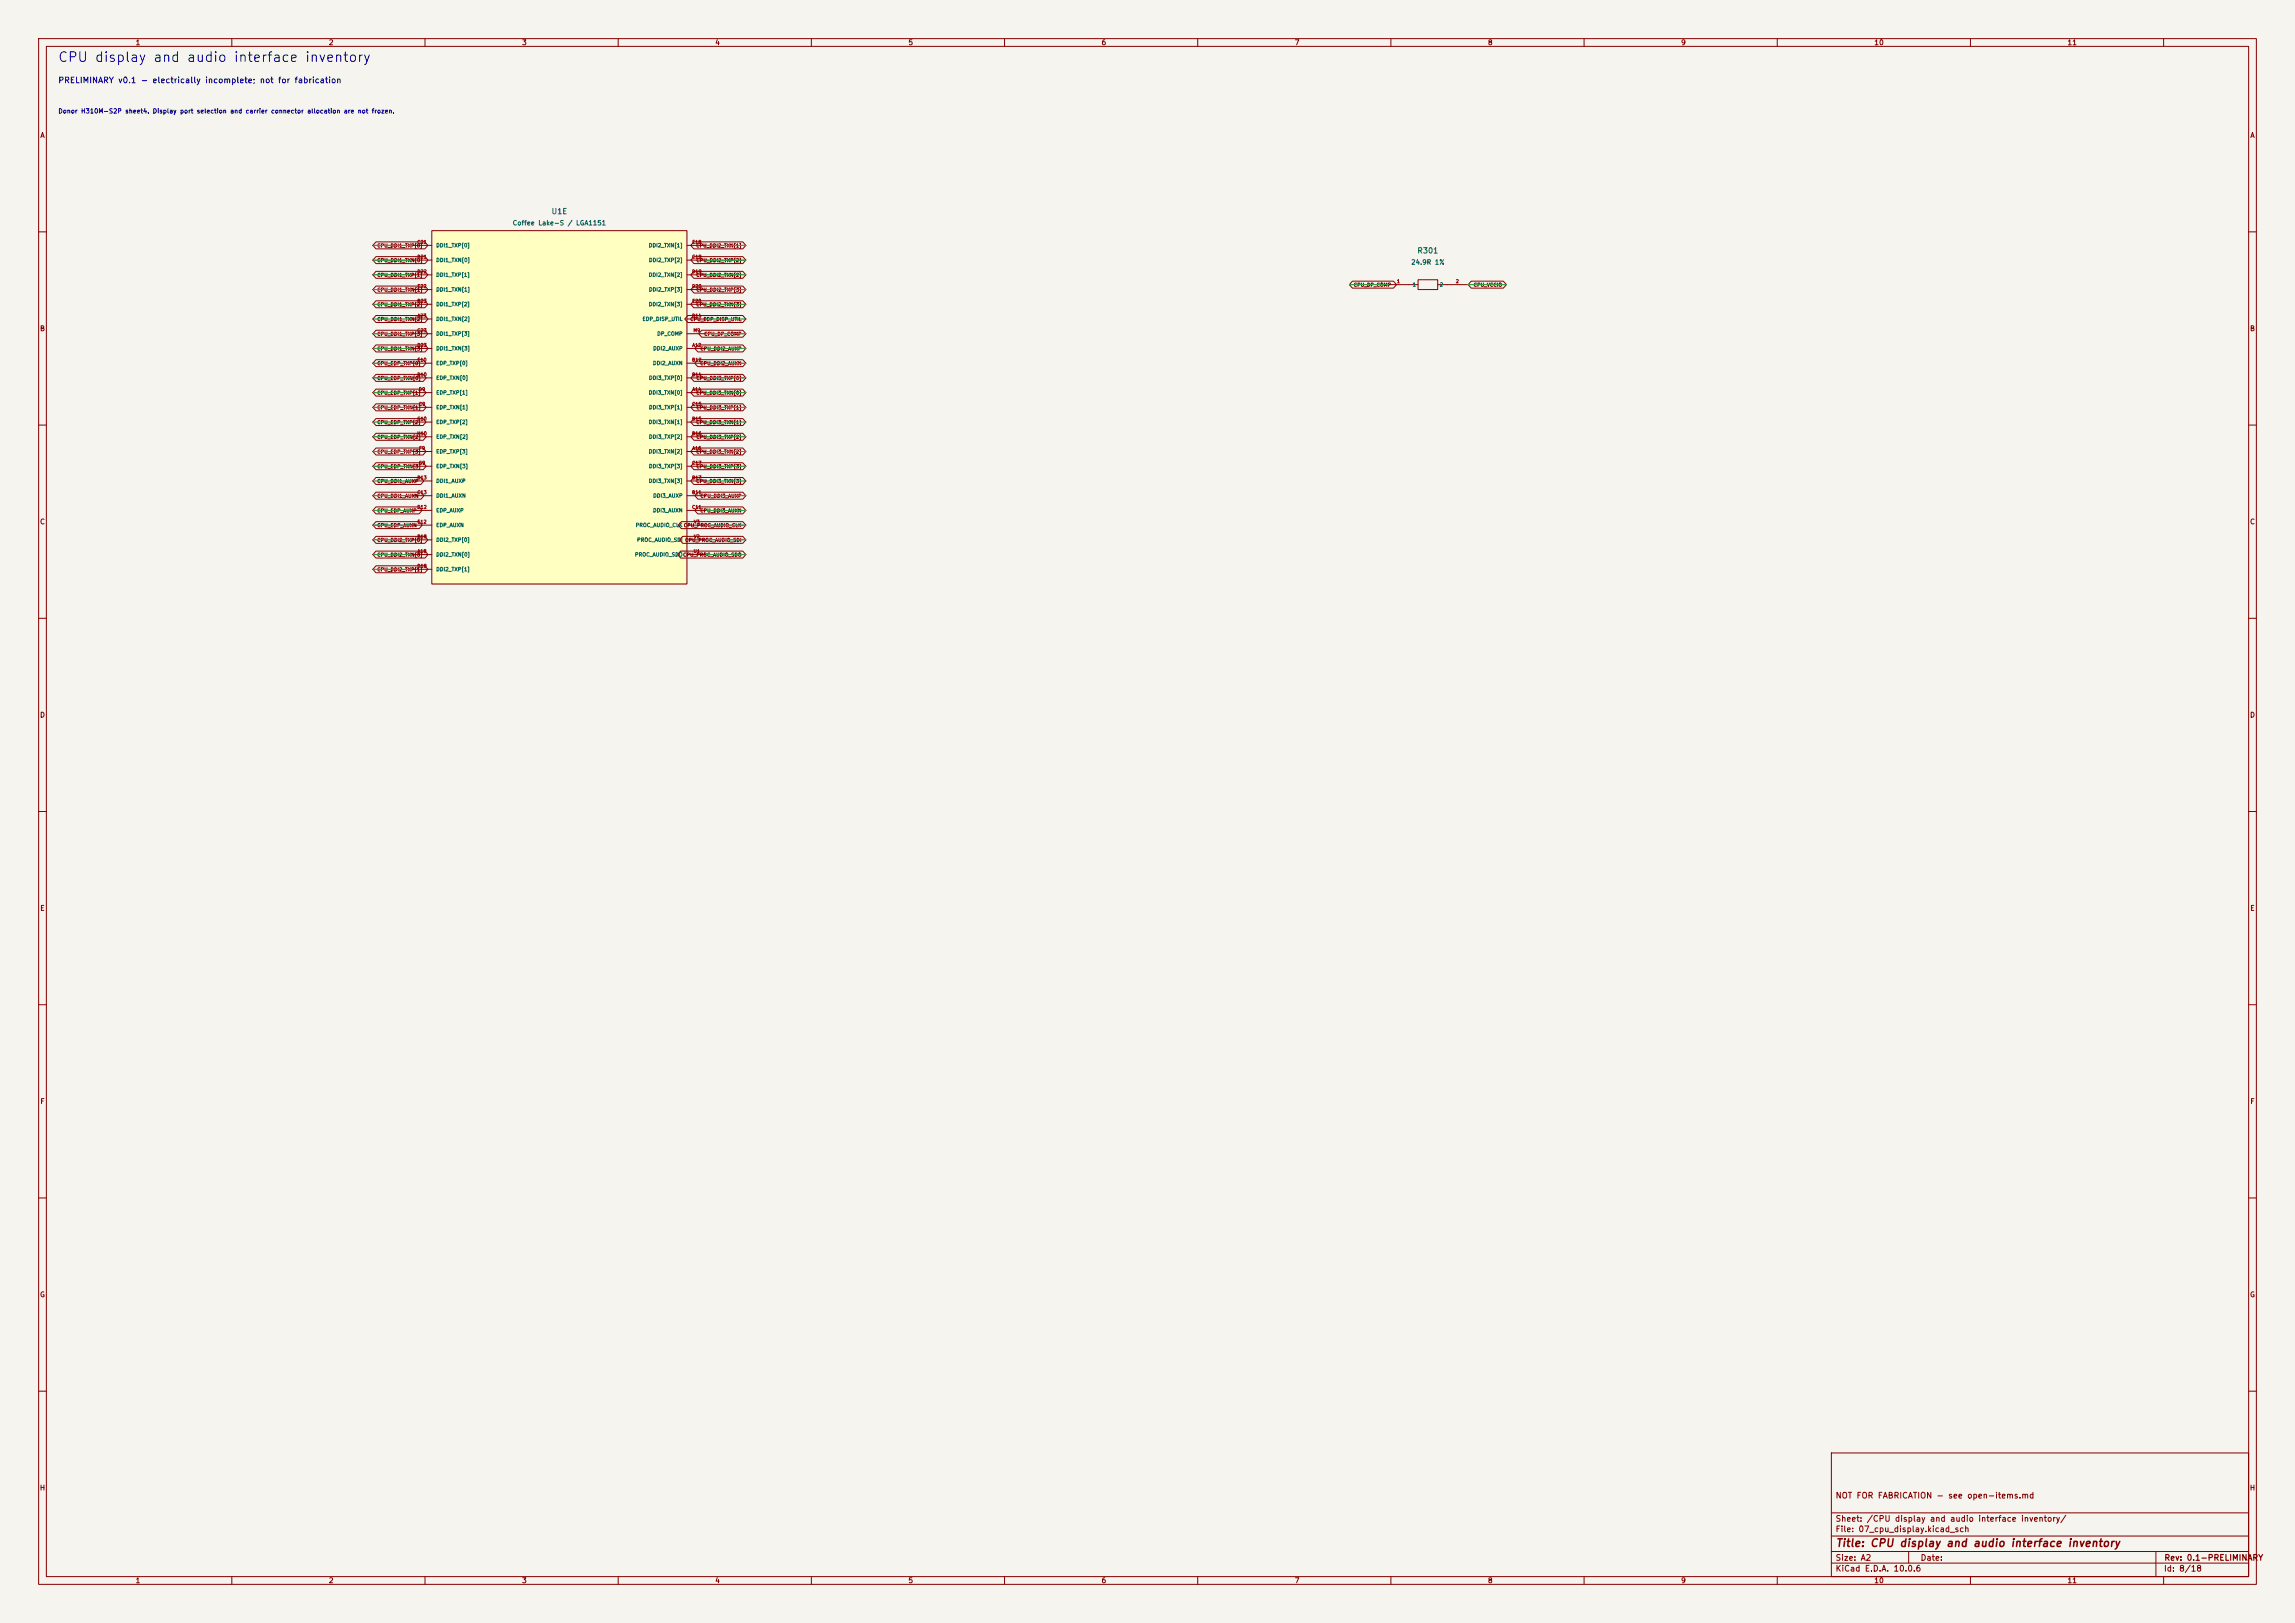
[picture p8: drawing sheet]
<svg xmlns="http://www.w3.org/2000/svg" width="594mm" height="420mm" viewBox="0 0 594 420" stroke-linecap="round" stroke-linejoin="round" font-family="sans-serif">
<defs><g id="words">
<text font-size="2.5" fill="#0000c2" x="14.9" y="16.7">CPU display and audio interface inventory</text>
<text font-size="2" fill="#840000" x="475" y="400.8">Title: CPU display and audio interface inventory</text>
<text font-size="1.5" fill="#0000c2" x="15" y="21.9">PRELIMINARY v0.1 - electrically incomplete; not for fabrication</text>
<g font-size="1.5" fill="#840000">
<text x="475" y="388.1">NOT FOR FABRICATION - see open-items.md</text>
<text x="475" y="394.1">Sheet: /CPU display and audio interface inventory/</text>
<text x="475" y="396.8">File: 07_cpu_display.kicad_sch</text>
<text x="475" y="407">KiCad E.D.A. 10.0.6</text>
<text x="475" y="404.2">Size: A2</text>
<text x="497" y="404.2">Date:</text>
<text x="560" y="407">Id: 8/18</text>
<text x="560.1" y="404.2">Rev: 0.1-PRELIMINARY</text>
</g>
<g font-size="1.4" fill="#006464">
<text x="142.6" y="55.8">U1E</text>
<text x="366.7" y="65.9">R301</text>
</g>
<g font-size="1.3" fill="#840000">
<text x="35" y="12">1</text>
<text x="85" y="12">2</text>
<text x="135" y="12">3</text>
<text x="185" y="12">4</text>
<text x="235" y="12">5</text>
<text x="285" y="12">6</text>
<text x="335" y="12">7</text>
<text x="385" y="12">8</text>
<text x="435" y="12">9</text>
<text x="485" y="12">10</text>
<text x="535" y="12">11</text>
<text x="10.3" y="36">A</text>
<text x="582.3" y="36">A</text>
<text x="10.2" y="86">B</text>
<text x="582.2" y="86">B</text>
<text x="10.2" y="136">C</text>
<text x="582.2" y="136">C</text>
<text x="10.2" y="186">D</text>
<text x="582.2" y="186">D</text>
<text x="10.3" y="236">E</text>
<text x="582.3" y="236">E</text>
<text x="10.3" y="286">F</text>
<text x="582.3" y="286">F</text>
<text x="10.2" y="336">G</text>
<text x="582.2" y="336">G</text>
<text x="10.2" y="386">H</text>
<text x="582.2" y="386">H</text>
<text x="35" y="410">1</text>
<text x="85" y="410">2</text>
<text x="135" y="410">3</text>
<text x="185" y="410">4</text>
<text x="235" y="410">5</text>
<text x="285" y="410">6</text>
<text x="335" y="410">7</text>
<text x="385" y="410">8</text>
<text x="435" y="410">9</text>
<text x="485" y="410">10</text>
<text x="535" y="410">11</text>
</g>
<text font-size="1.2" fill="#0000c2" x="15" y="29.6">Donor H310M-S2P sheet4. Display port selection and carrier connector allocation are not frozen.</text>
<g font-size="1.2" fill="#006464">
<text x="132.6" y="58.6">Coffee Lake-S / LGA1151</text>
<text x="365.1" y="68.8">24.9R 1%</text>
</g>
<g font-size="1" fill="#006464">
<text x="112.8" y="64.2">DDI1_TXP[0]</text>
<text x="167.8" y="64.2">DDI2_TXN[1]</text>
<text x="112.8" y="68">DDI1_TXN[0]</text>
<text x="112.8" y="71.8">DDI1_TXP[1]</text>
<text x="167.8" y="71.8">DDI2_TXN[2]</text>
<text x="167.9" y="68">DDI2_TXP[2]</text>
<text x="112.8" y="75.6">DDI1_TXN[1]</text>
<text x="167.9" y="75.6">DDI2_TXP[3]</text>
<text x="365.5" y="74.4">1</text>
<text x="372.5" y="74.4">2</text>
<text x="112.8" y="83.3">DDI1_TXN[2]</text>
<text x="112.8" y="79.5">DDI1_TXP[2]</text>
<text x="166.2" y="83.3">EDP_DISP_UTIL</text>
<text x="167.8" y="79.5">DDI2_TXN[3]</text>
<text x="112.8" y="87.1">DDI1_TXP[3]</text>
<text x="170" y="87.1">DP_COMP</text>
<text x="112.8" y="90.9">DDI1_TXN[3]</text>
<text x="112.8" y="94.7">EDP_TXP[0]</text>
<text x="168.9" y="94.7">DDI2_AUXN</text>
<text x="168.9" y="90.9">DDI2_AUXP</text>
<text x="112.8" y="98.5">EDP_TXN[0]</text>
<text x="167.9" y="98.5">DDI3_TXP[0]</text>
<text x="112.8" y="106.1">EDP_TXN[1]</text>
<text x="112.8" y="102.3">EDP_TXP[1]</text>
<text x="167.8" y="102.3">DDI3_TXN[0]</text>
<text x="167.9" y="106.1">DDI3_TXP[1]</text>
<text x="112.8" y="109.9">EDP_TXP[2]</text>
<text x="112.8" y="113.7">EDP_TXN[2]</text>
<text x="167.8" y="109.9">DDI3_TXN[1]</text>
<text x="167.9" y="113.7">DDI3_TXP[2]</text>
<text x="112.8" y="117.6">EDP_TXP[3]</text>
<text x="167.8" y="117.6">DDI3_TXN[2]</text>
<text x="112.8" y="125.2">DDI1_AUXP</text>
<text x="112.8" y="121.4">EDP_TXN[3]</text>
<text x="167.8" y="125.2">DDI3_TXN[3]</text>
<text x="167.9" y="121.4">DDI3_TXP[3]</text>
<text x="112.8" y="129">DDI1_AUXN</text>
<text x="168.9" y="129">DDI3_AUXP</text>
<text x="112.8" y="132.8">EDP_AUXP</text>
<text x="112.8" y="136.6">EDP_AUXN</text>
<text x="164.4" y="136.6">PROC_AUDIO_CLKCPU_PROC_AUDIO_CLK</text>
<text x="168.9" y="132.8">DDI3_AUXN</text>
<text x="112.8" y="140.4">DDI2_TXP[0]</text>
<text x="164.8" y="140.4">PROC_AUDIO_SDI CPU_PROC_AUDIO_SDI</text>
<text x="112.8" y="144.2">DDI2_TXN[0]</text>
<text x="112.8" y="148">DDI2_TXP[1]</text>
<text x="164.2" y="144.2">PROC_AUDIO_SDOCPU_PROC_AUDIO_SDO</text>
</g>
<g font-size=".9" fill="#840000">
<text x="97.5" y="64.2">CPU_DDI1_TXP[0]</text>
<text x="180.1" y="64.2">CPU_DDI2_TXN[1]</text>
<text x="97.5" y="68.1">CPU_DDI1_TXN[0]</text>
<text x="97.5" y="71.9">CPU_DDI1_TXP[1]</text>
<text x="180.1" y="71.9">CPU_DDI2_TXN[2]</text>
<text x="180.1" y="68.1">CPU_DDI2_TXP[2]</text>
<text x="97.5" y="75.7">CPU_DDI1_TXN[1]</text>
<text x="180.1" y="75.7">CPU_DDI2_TXP[3]</text>
<text x="350.3" y="74.4">CPU_DP_COMP</text>
<text x="381.3" y="74.4">CPU_VCCIO</text>
<text x="97.5" y="79.5">CPU_DDI1_TXP[2]</text>
<text x="97.5" y="83.3">CPU_DDI1_TXN[2]</text>
<text x="178.6" y="83.3">CPU_EDP_DISP_UTIL</text>
<text x="180.1" y="79.5">CPU_DDI2_TXN[3]</text>
<text x="97.5" y="87.1">CPU_DDI1_TXP[3]</text>
<text x="182.2" y="87.1">CPU_DP_COMP</text>
<text x="97.5" y="94.7">CPU_EDP_TXP[0]</text>
<text x="97.5" y="90.9">CPU_DDI1_TXN[3]</text>
<text x="181.1" y="94.7">CPU_DDI2_AUXN</text>
<text x="181.2" y="90.9">CPU_DDI2_AUXP</text>
<text x="97.5" y="98.5">CPU_EDP_TXN[0]</text>
<text x="180.1" y="98.5">CPU_DDI3_TXP[0]</text>
<text x="97.5" y="102.3">CPU_EDP_TXP[1]</text>
<text x="97.5" y="106.2">CPU_EDP_TXN[1]</text>
<text x="180.1" y="102.3">CPU_DDI3_TXN[0]</text>
<text x="180.1" y="106.2">CPU_DDI3_TXP[1]</text>
<text x="97.5" y="110">CPU_EDP_TXP[2]</text>
<text x="97.5" y="113.8">CPU_EDP_TXN[2]</text>
<text x="180.1" y="110">CPU_DDI3_TXN[1]</text>
<text x="180.1" y="113.8">CPU_DDI3_TXP[2]</text>
<text x="97.5" y="117.6">CPU_EDP_TXP[3]</text>
<text x="180.1" y="117.6">CPU_DDI3_TXN[2]</text>
<text x="97.5" y="125.2">CPU_DDI1_AUXP</text>
<text x="97.5" y="121.4">CPU_EDP_TXN[3]</text>
<text x="180.1" y="125.2">CPU_DDI3_TXN[3]</text>
<text x="180.1" y="121.4">CPU_DDI3_TXP[3]</text>
<text x="97.5" y="129">CPU_DDI1_AUXN</text>
<text x="181.2" y="129">CPU_DDI3_AUXP</text>
<text x="97.5" y="136.6">CPU_EDP_AUXN</text>
<text x="97.5" y="132.8">CPU_EDP_AUXP</text>
<text x="181.1" y="132.8">CPU_DDI3_AUXN</text>
<text x="97.5" y="140.4">CPU_DDI2_TXP[0]</text>
<text x="97.5" y="148.1">CPU_DDI2_TXP[1]</text>
<text x="97.5" y="144.3">CPU_DDI2_TXN[0]</text>
</g>
<g font-size=".9" fill="#a90000">
<text x="107.9" y="63.3">C21</text>
<text x="179.1" y="63.3">E18</text>
<text x="107.9" y="67.1">D21</text>
<text x="107.9" y="70.9">D22</text>
<text x="179" y="67.1">C19</text>
<text x="179" y="70.9">D19</text>
<text x="107.9" y="74.7">E22</text>
<text x="179" y="74.7">D20</text>
<text x="361.5" y="73.4">1</text>
<text x="376.7" y="73.4">2</text>
<text x="107.9" y="78.5">B23</text>
<text x="108" y="82.3">A23</text>
<text x="179" y="82.3">D14</text>
<text x="179.1" y="78.5">E20</text>
<text x="107.9" y="86.1">C23</text>
<text x="107.9" y="90">D23</text>
<text x="179.1" y="90">A12</text>
<text x="179.4" y="86.1">M9</text>
<text x="107.9" y="93.8">E10</text>
<text x="179" y="93.8">B12</text>
<text x="107.9" y="97.6">D10</text>
<text x="108.3" y="101.4">D9</text>
<text x="179" y="97.6">B14</text>
<text x="179.1" y="101.4">A14</text>
<text x="108.3" y="105.2">C9</text>
<text x="179" y="105.2">C15</text>
<text x="107.9" y="112.8">H10</text>
<text x="107.9" y="109">G10</text>
<text x="179" y="109">B15</text>
<text x="179" y="112.8">B16</text>
<text x="108.4" y="116.6">F9</text>
<text x="179.1" y="116.6">A16</text>
<text x="107.9" y="124.2">B13</text>
<text x="108.3" y="120.4">G9</text>
<text x="179" y="124.2">B17</text>
<text x="179" y="120.4">C17</text>
<text x="107.9" y="128.1">C13</text>
<text x="107.9" y="131.9">D12</text>
<text x="179" y="128.1">B11</text>
<text x="179" y="131.9">C11</text>
<text x="107.9" y="135.7">E12</text>
<text x="179.5" y="135.7">V3</text>
<text x="107.9" y="139.5">B18</text>
<text x="108" y="143.3">A18</text>
<text x="179.4" y="143.3">U1</text>
<text x="179.5" y="139.5">V2</text>
<text x="107.9" y="147.1">D18</text>
</g>
</g></defs>
<path d="M0 0h594v420h-594z" fill="#f5f4ef" stroke="#f5f4ef" stroke-width=".26"/>
<g fill="none" stroke="#840000" stroke-width=".26">
<path d="M10 10h574v400h-574zM12 12h570v396h-570zM60 10v2M110 10v2M160 10v2M210 10v2M260 10v2M310 10v2M360 10v2M410 10v2M460 10v2M510 10v2"/>
<path d="M560 10v2M10 60h2M359.4 73.7h7.6M367 72.4h5.1v2.5h-5.1zM372.1 73.7h7.6M582 60h2M10 110h2M582 110h2M10 160h2M582 160h2M10 210h2M582 210h2"/>
<path d="M10 260h2M582 260h2M10 310h2M582 310h2M10 360h2M474 376h108v32h-108zM582 360h2M474 397.5h108M474 391.5h108M60 408v2M110 408v2M160 408v2"/>
<path d="M210 408v2M260 408v2M310 408v2M360 408v2M410 408v2M460 408v2M474 404.5h108M474 401.5h108M494 401.5v3M510 408v2M558 401.5v6.5M560 408v2"/>
</g>
<path d="M111.8 59.7h66v91.4h-66z" fill="#ffffc2"/>
<g fill="none" stroke="#840000" stroke-width=".26">
<path d="M111.8 59.7h66v91.4h-66zM97.3 77.8h12.7l.7 .9-.7 .9h-12.7l-.8-.9zM97.3 62.6h12.7l.7 .9-.7 .9h-12.7l-.8-.9zM97.3 66.4h12.7l.8 .9-.8 .9h-12.7l-.8-.9zM97.3 74h12.7l.8 .9-.8 .9h-12.7l-.8-.9zM97.3 70.2h12.7l.7 .9-.7 .9h-12.7l-.8-.9zM106.7 78.7h5.1M106.7 67.3h5.1M106.7 63.5h5.1M106.7 71.1h5.1M106.7 74.9h5.1M177.8 78.7h5.1"/>
<path d="M177.8 67.3h5.1M177.8 63.5h5.1M177.8 71.1h5.1M177.8 74.9h5.1M179.6 77.8h12.7l.7 .9-.7 .9h-12.7l-.8-.9zM179.6 62.6h12.7l.7 .9-.7 .9h-12.7l-.8-.9zM179.6 70.2h12.7l.7 .9-.7 .9h-12.7l-.8-.9zM179.6 74h12.7l.7 .9-.7 .9h-12.7l-.8-.9zM179.6 66.4h12.7l.7 .9-.7 .9h-12.7l-.8-.9zM350 72.8h10.7l.8 .9-.8 .9h-10.7l-.8-.9zM380.8 72.8h8.3l.8 .9-.8 .9h-8.3l-.8-.9zM97.3 96.9h12.2l.8 .9-.8 .9h-12.2l-.8-.9z"/>
<path d="M97.3 93.1h12.2l.8 .9-.8 .9h-12.2l-.8-.9zM97.3 85.5h12.7l.7 .9-.7 .9h-12.7l-.8-.9zM97.3 81.6h12.7l.8 1-.8 .9h-12.7l-.8-.9zM97.3 89.3h12.7l.8 .9-.8 .9h-12.7l-.8-.9zM106.7 90.2h5.1M106.7 82.6h5.1M106.7 94h5.1M106.7 97.8h5.1M106.7 86.4h5.1M177.8 90.2h5.1M177.8 82.6h5.1M177.8 94h5.1"/>
<path d="M177.8 97.8h5.1M177.8 86.4h5.1M178 81.6h14.3l.7 1-.7 .9h-14.3l-.8-.9zM179.6 96.9h12.7l.7 .9-.7 .9h-12.7l-.8-.9zM180.6 93.1h11.7l.7 .9-.7 .9h-11.7l-.8-.9zM180.6 89.3h11.7l.7 .9-.7 .9h-11.7l-.8-.9zM181.6 85.5h10.7l.7 .9-.7 .9h-10.7l-.8-.9zM97.3 100.7h12.2l.8 .9-.8 .9h-12.2l-.8-.9zM97.3 104.5h12.2l.8 .9-.8 .9h-12.2l-.8-.9zM97.3 108.3h12.2l.8 .9-.8 .9h-12.2l-.8-.9zM97.3 112.1h12.2l.8 .9-.8 .9h-12.2l-.8-.9zM97.3 115.9h12.2l.8 .9-.8 .9h-12.2l-.8-.9z"/>
<path d="M97.3 119.7h12.2l.8 1-.8 .9h-12.2l-.8-.9zM106.7 101.6h5.1M106.7 116.8h5.1M106.7 109.2h5.1M106.7 113h5.1M106.7 105.4h5.1M177.8 101.6h5.1M177.8 116.8h5.1M177.8 109.2h5.1M177.8 113h5.1M177.8 105.4h5.1M179.6 115.9h12.7l.7 .9-.7 .9h-12.7l-.8-.9z"/>
<path d="M179.6 108.3h12.7l.7 .9-.7 .9h-12.7l-.8-.9zM179.6 100.7h12.7l.7 .9-.7 .9h-12.7l-.8-.9zM179.6 119.7h12.7l.7 1-.7 .9h-12.7l-.8-.9zM179.6 112.1h12.7l.7 .9-.7 .9h-12.7l-.8-.9zM179.6 104.5h12.7l.7 .9-.7 .9h-12.7l-.8-.9zM97.3 138.8h12.7l.7 .9-.7 .9h-12.7l-.8-.9zM97.3 135h11.2l.8 .9-.8 .9h-11.2l-.8-.9zM97.3 131.2h11.2l.7 .9-.7 .9h-11.2l-.8-.9zM97.3 123.6h11.6l.8 .9-.8 .9h-11.6l-.8-.9zM97.3 127.4h11.7l.8 .9-.8 .9h-11.7l-.8-.9zM106.7 128.3h5.1M106.7 124.5h5.1"/>
<path d="M106.7 139.7h5.1M106.7 132.1h5.1M106.7 120.7h5.1M106.7 135.9h5.1M176.3 135h16l.7 .9-.7 .9h-16l-.7-.9zM176.7 138.8h15.6l.7 .9-.7 .9h-15.6l-.8-.9zM177.8 128.3h5.1M177.8 124.5h5.1M177.8 139.7h5.1M177.8 132.1h5.1M177.8 120.7h5.1M177.8 135.9h5.1"/>
<path d="M179.6 123.6h12.7l.7 .9-.7 .9h-12.7l-.8-.9zM180.6 131.2h11.7l.7 .9-.7 .9h-11.7l-.8-.9zM180.6 127.4h11.7l.7 .9-.7 .9h-11.7l-.8-.9zM97.3 146.4h12.7l.7 .9-.7 .9h-12.7l-.8-.9zM97.3 142.6h12.7l.8 .9-.8 .9h-12.7l-.8-.9zM106.7 143.5h5.1M106.7 147.3h5.1M176.2 142.6h16.1l.7 .9-.7 .9h-16.1l-.8-.9zM177.8 143.5h5.1"/>
</g>
<g fill="none" stroke="#009600" stroke-width=".26">
<path d="M96.5 67.3h10.2M96.5 71.1h10.2M96.5 63.5h10.2M96.5 78.7h10.2M96.5 74.9h10.2M182.9 67.3h10.1M182.9 71.1h10.1M182.9 63.5h10.1M182.9 78.7h10.1M182.9 74.9h10.1M349.2 73.7h10.2M379.7 73.7h10.2"/>
<path d="M96.5 86.4h10.2M96.5 82.6h10.2M96.5 90.2h10.2M96.5 94h10.2M96.5 97.8h10.2M182.9 86.4h10.1M182.9 82.6h10.1M182.9 90.2h10.1M182.9 94h10.1M182.9 97.8h10.1M96.5 116.8h10.2M96.5 113h10.2"/>
<path d="M96.5 101.6h10.2M96.5 109.2h10.2M96.5 105.4h10.2M182.9 116.8h10.1M182.9 113h10.1M182.9 101.6h10.1M182.9 109.2h10.1M182.9 105.4h10.1M96.5 139.7h10.2M96.5 132.1h10.2M96.5 128.3h10.2M96.5 135.9h10.2"/>
<path d="M96.5 124.5h10.2M96.5 120.7h10.2M182.9 139.7h10.1M182.9 132.1h10.1M182.9 128.3h10.1M182.9 135.9h10.1M182.9 124.5h10.1M182.9 120.7h10.1M96.5 143.5h10.2M96.5 147.3h10.2M182.9 143.5h10.1"/>
</g>
<use href="#words"/>
</svg>
